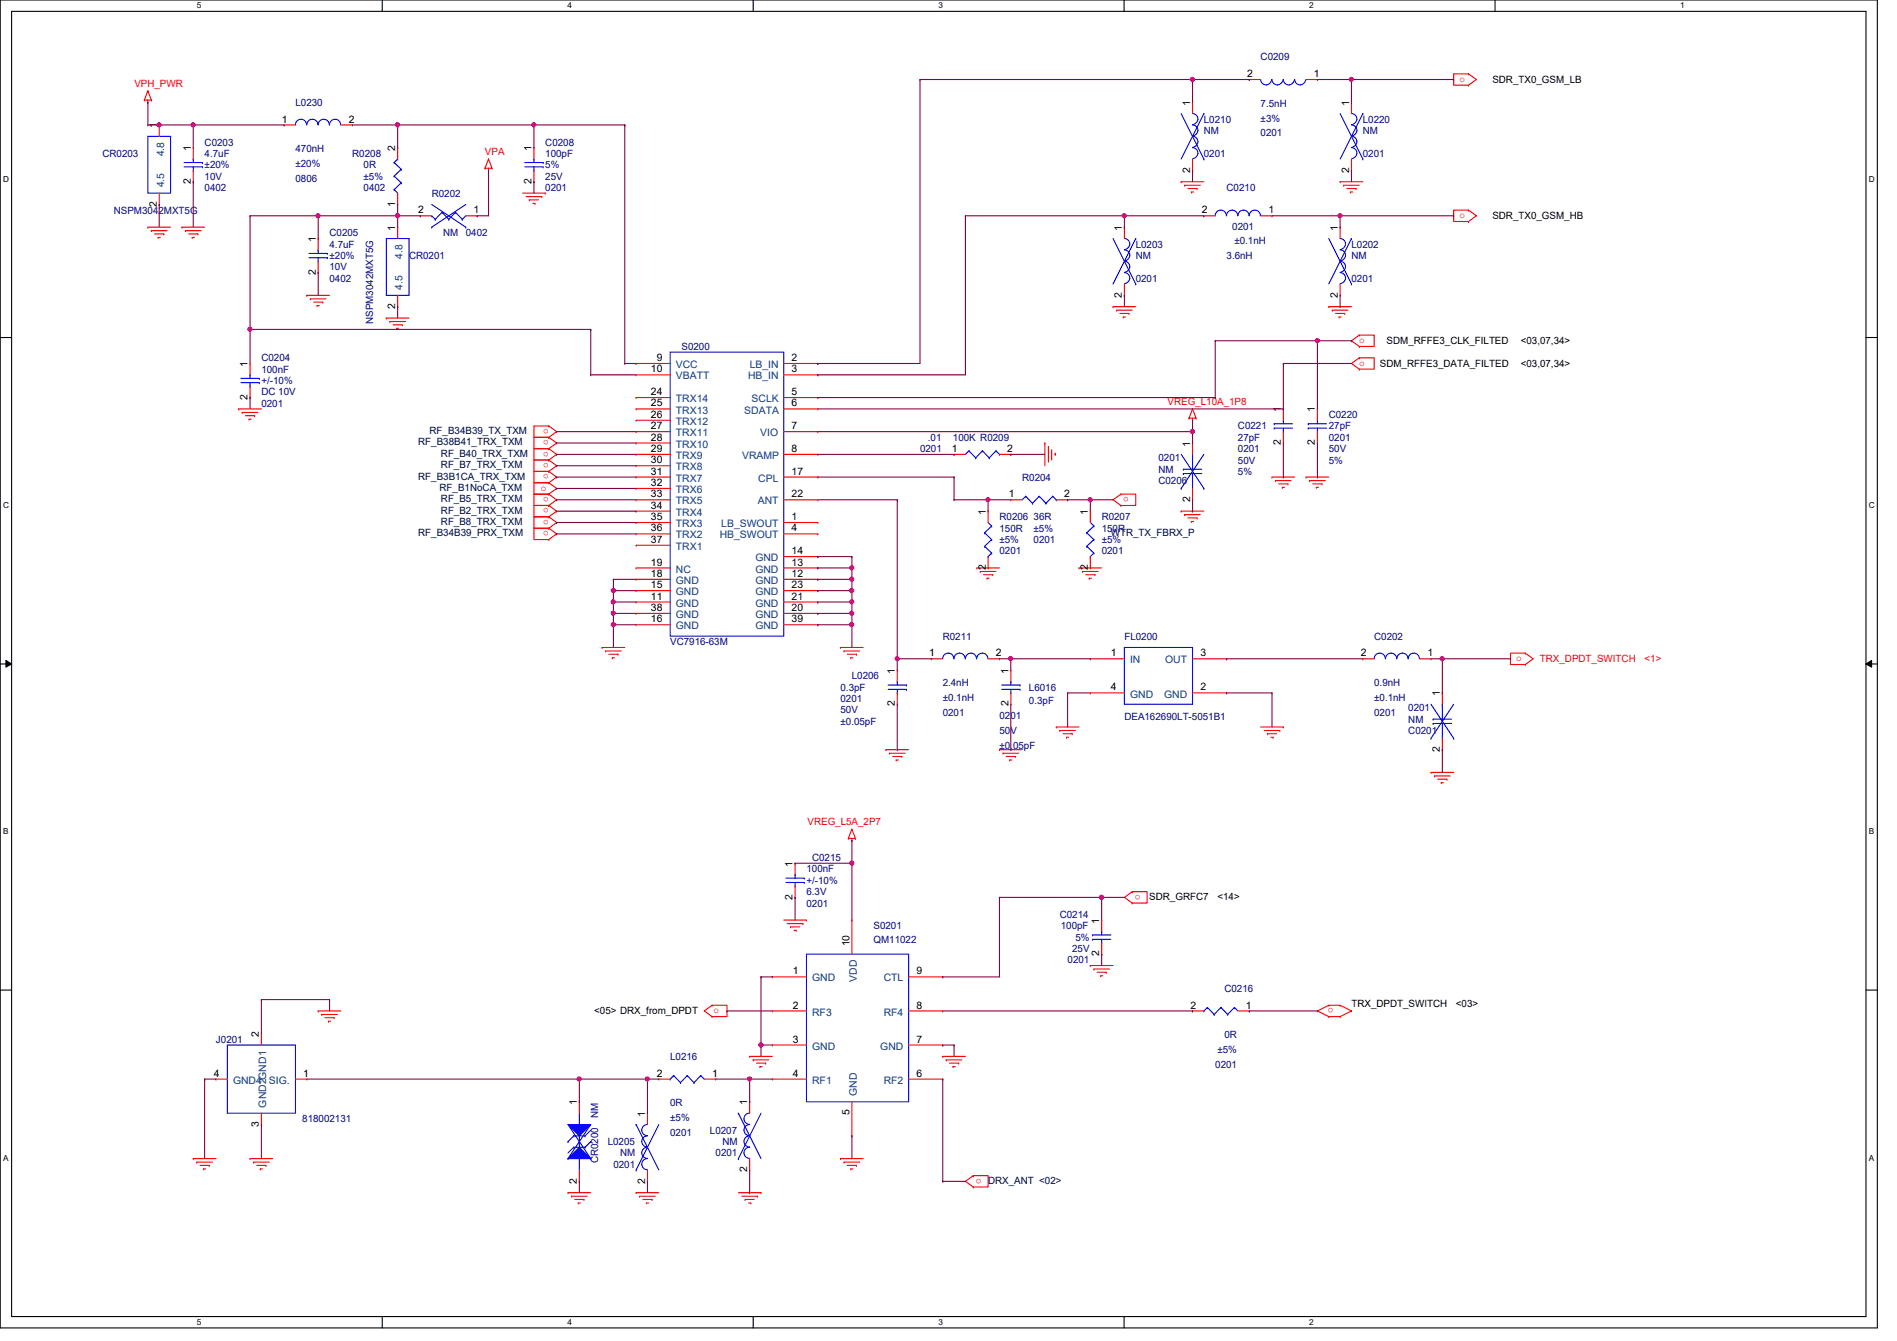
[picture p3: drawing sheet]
<svg xmlns="http://www.w3.org/2000/svg" width="297mm" height="210mm" viewBox="0 0 297 210" stroke-linecap="round" stroke-linejoin="round" font-family="sans-serif">
<defs><g id="words">
<g font-size="1.6" fill="#000080">
<text x="197.4" y="9.4">C0209</text>
<text x="46.3" y="16.6">L0230</text>
<text x="197.4" y="16.7">7.5nH</text>
<text x="32" y="22.8">C0203</text>
<text x="46.3" y="23.8">470nH</text>
<text x="85.4" y="22.8">C0208</text>
<text x="188.5" y="19.2">L0210</text>
<text x="188.5" y="21">NM</text>
<text x="197.4" y="19">±3%</text>
<text x="197.4" y="21.3">0201</text>
<text x="213.4" y="19.2">L0220</text>
<text x="213.4" y="21">NM</text>
<text x="16" y="24.6">CR0203</text>
<text x="32" y="24.6">4.7uF</text>
<text x="32" y="29.9">0402</text>
<text x="32" y="28.1">10V</text>
<text x="32" y="26.3">±20%</text>
<text x="46.3" y="26.2">±20%</text>
<text x="46.3" y="28.4">0806</text>
<text x="55.2" y="24.6">R0208</text>
<text x="56.9" y="26.3">0R</text>
<text x="56.9" y="28.1">±5%</text>
<text x="56.9" y="29.9">0402</text>
<text x="85.4" y="24.6">100pF</text>
<text x="85.4" y="29.9">0201</text>
<text x="85.4" y="28.1">25V</text>
<text x="85.4" y="26.3">5%</text>
<text x="188.5" y="24.6">0201</text>
<text x="192.1" y="29.9">C0210</text>
<text x="213.4" y="24.6">0201</text>
<text x="17.8" y="33.4">NSPM3042MXT5G</text>
<text x="67.6" y="30.8">R0202</text>
<text x="193" y="35.9">0201</text>
<text x="51.6" y="37">C0205</text>
<text x="51.6" y="38.8">4.7uF</text>
<text x="51.6" y="40.6">±20%</text>
<text x="64" y="40.6">CR0201</text>
<text x="69.4" y="37">NM</text>
<text x="72.9" y="37">0402</text>
<text x="177.8" y="38.8">L0203</text>
<text x="177.8" y="40.6">NM</text>
<text x="192.1" y="40.6">3.6nH</text>
<text x="193.3" y="38.2">±0.1nH</text>
<text x="211.6" y="38.8">L0202</text>
<text x="211.6" y="40.6">NM</text>
<text x="51.6" y="44.1">0402</text>
<text x="51.6" y="42.3">10V</text>
<text x="177.8" y="44.1">0201</text>
<text x="211.6" y="44.1">0201</text>
<text x="58.4" y="50.7" transform="rotate(-90 58.4 50.7)">NSPM3042MXT5G</text>
<text x="40.9" y="56.6">C0204</text>
<text x="40.9" y="58.3">100nF</text>
<text x="106.7" y="54.8">S0200</text>
<text x="40.9" y="63.7">0201</text>
<text x="40.9" y="61.9">DC 10V</text>
<text x="40.9" y="60.1">+/-10%</text>
<text x="208.1" y="65.4">C0220</text>
<text x="144.1" y="70.8">0201</text>
<text x="145.3" y="69">.01</text>
<text x="149.2" y="69">100K R0209</text>
<text x="193.8" y="67.2">C0221</text>
<text x="193.8" y="69">27pF</text>
<text x="193.8" y="70.8">0201</text>
<text x="208.1" y="67.2">27pF</text>
<text x="208.1" y="69">0201</text>
<text x="208.1" y="70.8">50V</text>
<text x="160.1" y="75.2">R0204</text>
<text x="181.4" y="75.8">C0206</text>
<text x="181.4" y="74">NM</text>
<text x="181.4" y="72.2">0201</text>
<text x="193.8" y="72.6">50V</text>
<text x="193.8" y="74.3">5%</text>
<text x="208.1" y="72.6">5%</text>
<text x="156.5" y="81.4">R0206</text>
<text x="156.5" y="83.2">150R</text>
<text x="161.8" y="81.4">36R</text>
<text x="161.8" y="83.2">±5%</text>
<text x="172.5" y="81.4">R0207</text>
<text x="172.5" y="83.2">150R</text>
<text x="156.5" y="85">±5%</text>
<text x="156.5" y="86.8">0201</text>
<text x="161.8" y="85">0201</text>
<text x="172.5" y="85">±5%</text>
<text x="172.5" y="86.8">0201</text>
<text x="104.9" y="101">VC7916-63M</text>
<text x="147.6" y="100.1">R0211</text>
<text x="176.1" y="100.1">FL0200</text>
<text x="215.2" y="100.1">C0202</text>
<text x="133.4" y="106.3">L0206</text>
<text x="147.6" y="107.4">2.4nH</text>
<text x="215.2" y="107.4">0.9nH</text>
<text x="131.6" y="108.1">0.3pF</text>
<text x="131.6" y="109.9">0201</text>
<text x="131.6" y="111.7">50V</text>
<text x="131.6" y="113.5">±0.05pF</text>
<text x="147.6" y="109.7">±0.1nH</text>
<text x="147.6" y="112">0201</text>
<text x="156.5" y="112.6">0201</text>
<text x="161.1" y="108.1">L6016</text>
<text x="161.1" y="110.2">0.3pF</text>
<text x="176.1" y="112.7">DEA162690LT-5051B1</text>
<text x="215.2" y="109.7">±0.1nH</text>
<text x="215.2" y="112">0201</text>
<text x="220.5" y="113.1">NM</text>
<text x="220.5" y="111.3">0201</text>
<text x="156.5" y="114.9">50V</text>
<text x="156.5" y="117.2">±0.05pF</text>
<text x="220.5" y="114.9">C0201</text>
<text x="126.3" y="136.6">100nF</text>
<text x="127.2" y="134.8">C0215</text>
<text x="126.3" y="141.9">0201</text>
<text x="126.3" y="140.1">6.3V</text>
<text x="126.3" y="138.3">+/-10%</text>
<text x="165.9" y="143.7">C0214</text>
<text x="136.8" y="145.5">S0201</text>
<text x="136.8" y="147.6">QM11022</text>
<text x="166.1" y="145.5">100pF</text>
<text x="167.9" y="149">25V</text>
<text x="168.4" y="147.2">5%</text>
<text x="167.2" y="150.8">0201</text>
<text x="191.7" y="155.2">C0216</text>
<text x="33.8" y="163.2">J0201</text>
<text x="104.9" y="165.9">L0216</text>
<text x="190.3" y="167.1">0201</text>
<text x="190.6" y="164.8">±5%</text>
<text x="191.7" y="162.5">0R</text>
<text x="104.9" y="173.2">0R</text>
<text x="47.3" y="175.7">818002131</text>
<text x="93.6" y="175" transform="rotate(-90 93.6 175)">NM</text>
<text x="95.2" y="179.2">L0205</text>
<text x="104.9" y="175.5">±5%</text>
<text x="104.9" y="177.8">0201</text>
<text x="111.2" y="177.5">L0207</text>
<text x="113.1" y="179.2">NM</text>
<text x="93.6" y="182.1" transform="rotate(-90 93.6 182.1)">CR0200</text>
<text x="96.1" y="182.8">0201</text>
<text x="97.1" y="181">NM</text>
<text x="112.1" y="181">0201</text>
</g>
<g font-size="1.6" fill="#f00">
<text x="21" y="13.5">VPH_PWR</text>
<text x="228.5" y="12.8">o</text>
<text x="75.9" y="24.2">VPA</text>
<text x="228.5" y="34.1">o</text>
<text x="212.8" y="53.7">o</text>
<text x="212.8" y="57.2">o</text>
<text x="182.8" y="63.3">VREG_L10A_1P8</text>
<text x="85.9" y="68.9" transform="rotate(180 85.9 68.9)">o</text>
<text x="85.9" y="70.7" transform="rotate(180 85.9 70.7)">o</text>
<text x="85.9" y="67.1" transform="rotate(180 85.9 67.1)">o</text>
<text x="84.7" y="76.8">o</text>
<text x="85.9" y="72.5" transform="rotate(180 85.9 72.5)">o</text>
<text x="85.9" y="74.3" transform="rotate(180 85.9 74.3)">o</text>
<text x="85.9" y="77.8" transform="rotate(180 85.9 77.8)">o</text>
<text x="176.8" y="77.8" transform="rotate(180 176.8 77.8)">o</text>
<text x="85.9" y="81.4" transform="rotate(180 85.9 81.4)">o</text>
<text x="85.9" y="79.6" transform="rotate(180 85.9 79.6)">o</text>
<text x="85.9" y="83.1" transform="rotate(180 85.9 83.1)">o</text>
<text x="237.4" y="103.5">o</text>
<text x="241.1" y="103.7">TRX_DPDT_SWITCH</text>
<text x="257.5" y="103.7">&lt;1&gt;</text>
<text x="126.4" y="129.1">VREG_L5A_2P7</text>
<text x="178.6" y="140" transform="rotate(180 178.6 140)">o</text>
<text x="111.7" y="158.6">o</text>
<text x="208.8" y="157.8" transform="rotate(180 208.8 157.8)">o</text>
<text x="153.7" y="184.5" transform="rotate(180 153.7 184.5)">o</text>
</g>
<g font-size="1.6">
<text x="186.3" y="16.6" transform="rotate(-90 186.3 16.6)">1</text>
<text x="195.3" y="12.1">2</text>
<text x="205.7" y="12.1">1</text>
<text x="211.2" y="16.6" transform="rotate(-90 211.2 16.6)">1</text>
<text x="233.7" y="13">SDR_TX0_GSM_LB</text>
<text x="24.6" y="20.1" transform="rotate(-90 24.6 20.1)">1</text>
<text x="29.9" y="23.7" transform="rotate(-90 29.9 23.7)">1</text>
<text x="44.2" y="19.2">1</text>
<text x="54.6" y="19.2">2</text>
<text x="61.9" y="23.7" transform="rotate(-90 61.9 23.7)">2</text>
<text x="83.2" y="23.7" transform="rotate(-90 83.2 23.7)">1</text>
<text x="29.9" y="28.8" transform="rotate(-90 29.9 28.8)">2</text>
<text x="83.2" y="28.8" transform="rotate(-90 83.2 28.8)">2</text>
<text x="186.3" y="27" transform="rotate(-90 186.3 27)">2</text>
<text x="211.2" y="27" transform="rotate(-90 211.2 27)">2</text>
<text x="24.6" y="32.3" transform="rotate(-90 24.6 32.3)">2</text>
<text x="61.9" y="32.3" transform="rotate(-90 61.9 32.3)">1</text>
<text x="65.5" y="33.4">2</text>
<text x="74.2" y="33.4">1</text>
<text x="188.2" y="33.4">2</text>
<text x="198.6" y="33.4">1</text>
<text x="233.7" y="34.3">SDR_TX0_GSM_HB</text>
<text x="49.4" y="37.9" transform="rotate(-90 49.4 37.9)">1</text>
<text x="61.9" y="36.1" transform="rotate(-90 61.9 36.1)">1</text>
<text x="175.7" y="36.1" transform="rotate(-90 175.7 36.1)">1</text>
<text x="209.5" y="36.1" transform="rotate(-90 209.5 36.1)">1</text>
<text x="49.4" y="43" transform="rotate(-90 49.4 43)">2</text>
<text x="175.7" y="46.6" transform="rotate(-90 175.7 46.6)">2</text>
<text x="209.5" y="46.6" transform="rotate(-90 209.5 46.6)">2</text>
<text x="61.9" y="48.3" transform="rotate(-90 61.9 48.3)">2</text>
<text x="217.1" y="53.9">SDM_RFFE3_CLK_FILTED</text>
<text x="238.1" y="53.9">&lt;03,07,34&gt;</text>
<text x="38.8" y="57.4" transform="rotate(-90 38.8 57.4)">1</text>
<text x="101.9" y="58.3">10</text>
<text x="102.8" y="56.5">9</text>
<text x="123.9" y="56.5">2</text>
<text x="123.9" y="58.3">3</text>
<text x="216.1" y="57.4">SDM_RFFE3_DATA_FILTED</text>
<text x="238.1" y="57.4">&lt;03,07,34&gt;</text>
<text x="38.8" y="62.6" transform="rotate(-90 38.8 62.6)">2</text>
<text x="101.9" y="61.8">24</text>
<text x="101.9" y="63.6">25</text>
<text x="101.9" y="65.4">26</text>
<text x="123.9" y="63.6">6</text>
<text x="123.9" y="61.8">5</text>
<text x="200.6" y="64.6" transform="rotate(-90 200.6 64.6)">1</text>
<text x="205.9" y="64.6" transform="rotate(-90 205.9 64.6)">1</text>
<text x="101.9" y="67.2">27</text>
<text x="101.9" y="70.7">29</text>
<text x="101.9" y="69">28</text>
<text x="123.9" y="67.2">7</text>
<text x="123.9" y="70.7">8</text>
<text x="149.1" y="70.7">1</text>
<text x="157.7" y="70.7">2</text>
<text x="186.3" y="69.9" transform="rotate(-90 186.3 69.9)">1</text>
<text x="200.6" y="69.7" transform="rotate(-90 200.6 69.7)">2</text>
<text x="205.9" y="69.7" transform="rotate(-90 205.9 69.7)">2</text>
<text x="101.9" y="76.1">32</text>
<text x="101.9" y="74.3">31</text>
<text x="101.9" y="72.5">30</text>
<text x="101.9" y="77.9">33</text>
<text x="123.9" y="74.3">17</text>
<text x="123.9" y="77.9">22</text>
<text x="157.9" y="77.9">1</text>
<text x="166.6" y="77.9">2</text>
<text x="101.9" y="81.4">35</text>
<text x="101.9" y="83.2">36</text>
<text x="101.9" y="79.6">34</text>
<text x="123.9" y="83.2">4</text>
<text x="123.9" y="81.4">1</text>
<text x="154.3" y="80.6" transform="rotate(-90 154.3 80.6)">1</text>
<text x="170.3" y="80.6" transform="rotate(-90 170.3 80.6)">1</text>
<text x="186.3" y="78.6" transform="rotate(-90 186.3 78.6)">2</text>
<text x="101.9" y="85">37</text>
<text x="101.9" y="88.5">19</text>
<text x="123.9" y="88.5">13</text>
<text x="123.9" y="86.7">14</text>
<text x="154.3" y="89.2" transform="rotate(-90 154.3 89.2)">2</text>
<text x="170.3" y="89.2" transform="rotate(-90 170.3 89.2)">2</text>
<text x="101.9" y="93.9">11</text>
<text x="101.9" y="92.1">15</text>
<text x="101.9" y="90.3">18</text>
<text x="101.9" y="95.6">38</text>
<text x="123.9" y="90.3">12</text>
<text x="123.9" y="93.9">21</text>
<text x="123.9" y="95.6">20</text>
<text x="123.9" y="92.1">23</text>
<text x="101.9" y="97.4">16</text>
<text x="123.9" y="97.4">39</text>
<text x="140.1" y="105.5" transform="rotate(-90 140.1 105.5)">1</text>
<text x="145.5" y="102.7">1</text>
<text x="156" y="102.7">2</text>
<text x="157.9" y="105.5" transform="rotate(-90 157.9 105.5)">1</text>
<text x="173.9" y="102.7">1</text>
<text x="188" y="102.7">3</text>
<text x="213.1" y="102.7">2</text>
<text x="223.5" y="102.7">1</text>
<text x="140.1" y="110.6" transform="rotate(-90 140.1 110.6)">2</text>
<text x="157.9" y="110.6" transform="rotate(-90 157.9 110.6)">2</text>
<text x="173.9" y="108.1">4</text>
<text x="188" y="108.1">2</text>
<text x="225.5" y="109" transform="rotate(-90 225.5 109)">1</text>
<text x="225.5" y="117.7" transform="rotate(-90 225.5 117.7)">2</text>
<text x="124.1" y="135.7" transform="rotate(-90 124.1 135.7)">1</text>
<text x="124.1" y="140.8" transform="rotate(-90 124.1 140.8)">2</text>
<text x="180" y="140.8">SDR_GRFC7</text>
<text x="190.6" y="140.8">&lt;14&gt;</text>
<text x="133" y="148.1" transform="rotate(-90 133 148.1)">10</text>
<text x="172.1" y="149.7" transform="rotate(-90 172.1 149.7)">2</text>
<text x="172.1" y="144.6" transform="rotate(-90 172.1 144.6)">1</text>
<text x="124.2" y="152.5">1</text>
<text x="143.5" y="152.5">9</text>
<text x="93" y="158.8">&lt;05&gt; DRX_from_DPDT</text>
<text x="124.2" y="157.9">2</text>
<text x="143.5" y="157.9">8</text>
<text x="186.4" y="157.9">2</text>
<text x="195.1" y="157.9">1</text>
<text x="211.6" y="157.6">TRX_DPDT_SWITCH</text>
<text x="228" y="157.6">&lt;03&gt;</text>
<text x="40.6" y="162.3" transform="rotate(-90 40.6 162.3)">2</text>
<text x="124.2" y="163.2">3</text>
<text x="143.5" y="163.2">7</text>
<text x="33.5" y="168.5">4</text>
<text x="47.5" y="168.5">1</text>
<text x="90.3" y="173" transform="rotate(-90 90.3 173)">1</text>
<text x="102.8" y="168.5">2</text>
<text x="111.5" y="168.5">1</text>
<text x="117" y="173" transform="rotate(-90 117 173)">1</text>
<text x="124.2" y="168.5">4</text>
<text x="143.5" y="168.5">6</text>
<text x="40.6" y="176.4" transform="rotate(-90 40.6 176.4)">3</text>
<text x="101" y="174.8" transform="rotate(-90 101 174.8)">1</text>
<text x="133" y="174.6" transform="rotate(-90 133 174.6)">5</text>
<text x="90.3" y="185.3" transform="rotate(-90 90.3 185.3)">2</text>
<text x="101" y="185.3" transform="rotate(-90 101 185.3)">2</text>
<text x="117" y="183.5" transform="rotate(-90 117 183.5)">2</text>
</g>
<g font-size="1.6" fill="#004080">
<text x="25.7" y="29.3" transform="rotate(-90 25.7 29.3)">4.5</text>
<text x="25.7" y="24.5" transform="rotate(-90 25.7 24.5)">4.8</text>
<text x="63" y="40.5" transform="rotate(-90 63 40.5)">4.8</text>
<text x="63" y="45.3" transform="rotate(-90 63 45.3)">4.5</text>
<text x="105.8" y="57.6">VCC</text>
<text x="105.8" y="59.4">VBATT</text>
<text x="117.1" y="59.4">HB_IN</text>
<text x="117.4" y="57.6">LB_IN</text>
<text x="105.8" y="62.9">TRX14</text>
<text x="105.8" y="64.7">TRX13</text>
<text x="116.5" y="64.7">SDATA</text>
<text x="117.7" y="62.9">SCLK</text>
<text x="105.8" y="68.3">TRX11</text>
<text x="105.8" y="71.8">TRX9</text>
<text x="105.8" y="66.5">TRX12</text>
<text x="105.8" y="70.1">TRX10</text>
<text x="116.2" y="71.8">VRAMP</text>
<text x="119" y="68.3">VIO</text>
<text x="105.8" y="77.2">TRX6</text>
<text x="105.8" y="75.4">TRX7</text>
<text x="105.8" y="73.6">TRX8</text>
<text x="118.7" y="75.4">CPL</text>
<text x="105.8" y="82.5">TRX3</text>
<text x="105.8" y="79">TRX5</text>
<text x="105.8" y="80.7">TRX4</text>
<text x="112.9" y="82.5">LB_SWOUT</text>
<text x="118.7" y="79">ANT</text>
<text x="105.8" y="84.3">TRX2</text>
<text x="105.8" y="86.1">TRX1</text>
<text x="105.8" y="89.6">NC</text>
<text x="112.7" y="84.3">HB_SWOUT</text>
<text x="118.3" y="89.6">GND</text>
<text x="118.3" y="87.8">GND</text>
<text x="105.8" y="95">GND</text>
<text x="105.8" y="93.2">GND</text>
<text x="105.8" y="91.4">GND</text>
<text x="118.3" y="91.4">GND</text>
<text x="118.3" y="95">GND</text>
<text x="118.3" y="93.2">GND</text>
<text x="105.8" y="96.7">GND</text>
<text x="105.8" y="98.5">GND</text>
<text x="118.3" y="98.5">GND</text>
<text x="118.3" y="96.7">GND</text>
<text x="177" y="103.8">IN</text>
<text x="182.5" y="103.8">OUT</text>
<text x="177" y="109.2">GND</text>
<text x="182.3" y="109.2">GND</text>
<text x="127.2" y="153.6">GND</text>
<text x="134.2" y="153.7" transform="rotate(-90 134.2 153.7)">VDD</text>
<text x="138.4" y="153.6">CTL</text>
<text x="127.2" y="159">RF3</text>
<text x="138.4" y="159">RF4</text>
<text x="127.2" y="164.3">GND</text>
<text x="137.8" y="164.3">GND</text>
<text x="36.5" y="169.6">GND4 SIG.</text>
<text x="41.7" y="173.4" transform="rotate(-90 41.7 173.4)">GND2GND1</text>
<text x="127.2" y="169.6">RF1</text>
<text x="134.2" y="171.6" transform="rotate(-90 134.2 171.6)">GND</text>
<text x="138.4" y="169.6">RF2</text>
</g>
<g font-size="1.6" fill="#000040">
<text x="65.5" y="69.7">RF_B38B41_TRX_TXM</text>
<text x="67.3" y="67.9">RF_B34B39_TX_TXM</text>
<text x="69" y="71.5">RF_B40_TRX_TXM</text>
<text x="65.5" y="75.1">RF_B3B1CA_TRX_TXM</text>
<text x="68.8" y="76.8">RF_B1NoCA_TXM</text>
<text x="69" y="73.3">RF_B7_TRX_TXM</text>
<text x="65.5" y="83.9">RF_B34B39_PRX_TXM</text>
<text x="69" y="82.2">RF_B8_TRX_TXM</text>
<text x="69" y="78.6">RF_B5_TRX_TXM</text>
<text x="69" y="80.4">RF_B2_TRX_TXM</text>
<text x="173.9" y="83.9">WTR_TX_FBRX_P</text>
<text x="154.7" y="185.3">DRX_ANT &lt;02&gt;</text>
</g>
<g font-size="1.3">
<text x="30.8" y="1.3">5</text>
<text x="88.9" y="1.3">4</text>
<text x="146.9" y="1.3">3</text>
<text x="205" y="1.3">2</text>
<text x="263.1" y="1.3">1</text>
<text x=".5" y="28.4">D</text>
<text x="292.6" y="28.4">D</text>
<text x=".5" y="79.5">C</text>
<text x="292.6" y="79.5">C</text>
<text x=".5" y="130.6">B</text>
<text x="292.6" y="130.6">B</text>
<text x=".5" y="181.7">A</text>
<text x="292.6" y="181.7">A</text>
<text x="30.8" y="207.4">5</text>
<text x="88.9" y="207.4">4</text>
<text x="146.9" y="207.4">3</text>
<text x="205" y="207.4">2</text>
</g>
</g></defs>
<path d="M0 0h294v207.9h-294zM1.8 1.8h290.4v204.3h-290.4z" fill="none" stroke="#000" stroke-width=".17"/>
<g fill="#fff">
<path d="M30.8 .2h.7v1.4h-.7z"/>
<path d="M30.8 206.2h.7v1.4h-.7z"/>
</g>
<path d="M59.9 0v1.8M59.9 206.1v1.8" fill="none" stroke="#000" stroke-width=".17"/>
<g fill="#fff">
<path d="M88.9 .2h.6v1.4h-.6z"/>
<path d="M88.9 206.2h.6v1.4h-.6z"/>
</g>
<path d="M117.9 0v1.8M117.9 206.1v1.8" fill="none" stroke="#000" stroke-width=".17"/>
<g fill="#fff">
<path d="M146.9 .2h.7v1.4h-.7z"/>
<path d="M146.9 206.2h.7v1.4h-.7z"/>
</g>
<path d="M176 0v1.8M176 206.1v1.8" fill="none" stroke="#000" stroke-width=".17"/>
<g fill="#fff">
<path d="M205 .2h.7v1.4h-.7z"/>
<path d="M205 206.2h.7v1.4h-.7z"/>
</g>
<path d="M234.1 0v1.8" fill="none" stroke="#000" stroke-width=".17"/>
<g fill="#fff">
<path d="M263.1 .2h.7v1.4h-.7z"/>
<path d="M.5 27.3h.9v1.4h-.9z"/>
<path d="M292.6 27.3h.9v1.4h-.9z"/>
<path d="M.5 78.4h.9v1.4h-.9z"/>
<path d="M292.6 78.4h.9v1.4h-.9z"/>
</g>
<path d="M0 52.8h1.8M292.2 52.8h1.8" fill="none" stroke="#000" stroke-width=".17"/>
<g fill="#fff">
<path d="M.5 129.5h.8v1.4h-.8z"/>
<path d="M292.6 129.5h.9v1.4h-.9z"/>
</g>
<path d="M0 103.9h1.8M292.2 103.9h1.8" fill="none" stroke="#000" stroke-width=".17"/>
<path d="M.9 103.4l.9 .5-.9 .5zM292.2 103.9l.9-.5v1z" fill="#000"/>
<path d="M.9 103.4l.9 .5-.9 .5zM292.2 103.9l.9-.5v1z" fill="none" stroke="#000" stroke-width=".16"/>
<g fill="#fff">
<path d="M.5 180.5h.8v1.4h-.8z"/>
<path d="M292.6 180.5h.9v1.4h-.9z"/>
</g>
<path d="M0 155h1.8M292.2 155h1.8" fill="none" stroke="#000" stroke-width=".17"/>
<g fill="none" stroke="#f00" stroke-width=".17">
<path d="M22.6 15.7h.1M22.6 15.7h1.1M23.2 16h.1M23.2 14.2h.1M23.2 15.7v.3M23.2 14.2l.5 1.5M23.2 14.2l-.6 1.5M23.7 15.7h.1M24.9 19.6h.1M24.9 19.6v1.7M186.7 16h.1M186.7 16v1.8"/>
<path d="M195.6 12.4h.1M195.6 12.4h1.8M204.5 12.4h1.8M206.3 12.4h.1M211.6 16h.1M211.6 16v1.8M230 11.6h.1M230 13.3h.1M230 11.6h-2.4v1.7h2.4M230 11.6l1.2 .8-1.2 .9M23.2 35.6h.1M23.2 35.6h3.5"/>
<path d="M23.7 36.1h.1M23.7 36.1h2.5M24.2 36.6h1.5M24.8 37.2h.1M24.8 37.2h.3M24.9 32h.1M24.9 30.2v1.8M25.7 36.6h.1M28.5 35.6h.1M28.5 35.6h3.5M29 36.1h.1M29 36.1h2.5"/>
<path d="M29.5 36.6h1.5M30.1 37.2h.1M30.1 37.2h.3M30.3 23.1h.1M30.3 28.4h.1M30.3 23.1v1.8M30.3 26.7v1.7M31 36.6h.1M62.3 32h.1M62.3 23.1h.1M62.3 23.1v1.8M62.3 30.2v1.8"/>
<path d="M75.9 26.3h.1M75.9 26.3h1.1M76.5 26.7h.1M76.5 24.9h.1M76.5 26.3v.4M76.5 24.9l-.6 1.4M76.5 24.9l.5 1.4M77 26.3h.1M81.8 30.2h3.6M82.4 30.8h2.4M82.9 31.3h.1M82.9 31.3h1.4"/>
<path d="M83.4 31.8h.4M83.6 23.1h.1M83.6 28.4h.1M83.6 23.1v1.8M83.6 26.7v1.7M83.8 31.8h.1M84.8 30.8h.1M85.4 30.2h.1M185 28.4h.1M185 28.4h3.5M185.5 29h.1M185.5 29h2.5"/>
<path d="M186 29.5h1.4M186.6 30.1h.1M186.6 30.1h.3M186.7 26.7h.1M186.7 24.9v1.8M187.4 29.5h.1M188.5 33.8h.1M188.5 33.8h1.8M197.4 33.8h1.8M199.2 33.8h.1M209.8 28.4h.1M209.8 28.4h3.6"/>
<path d="M210.4 29h.1M210.4 29h2.4M210.9 29.5h1.4M211.5 30.1h.1M211.5 30.1h.3M211.6 26.7h.1M211.6 24.9v1.8M212.3 29.5h.1M230 32.9h.1M230 34.7h.1M230 32.9h-2.4v1.8h2.4M230 32.9l1.2 .9-1.2 .9"/>
<path d="M39.2 56.9h.1M39.2 56.9v1.8M48 46.2h.1M48 46.2h3.6M48.6 46.8h.1M48.6 46.8h2.5M49.1 47.3h1.4M49.7 47.8h.1M49.7 47.8h.3M50.5 47.3h.1M60.5 49.8h.1M60.5 49.8h3.5"/>
<path d="M61 50.3h.1M61 50.3h2.5M61.5 50.8h1.5M62.1 51.4h.1M62.1 51.4h.3M63 50.8h.1M99.6 56.9h.1M99.6 58.7h.1M99.6 56.9h5.3M99.6 58.7h5.3M122.7 56.9h5.4M122.7 58.7h5.4"/>
<path d="M128.1 56.9h.1M128.1 58.7h.1M174.3 48h.1M174.3 48h3.5M174.8 48.6h.1M174.8 48.6h2.5M175.3 49.1h1.5M175.9 49.6h.1M175.9 49.6h.3M176.8 49.1h.1M208.1 48h.1M208.1 48h3.5"/>
<path d="M208.6 48.6h.1M208.6 48.6h2.5M209.1 49.1h1.5M209.7 49.6h.1M209.7 49.6h.3M210.6 49.1h.1M212.8 56h.1M212.8 57.8h.1M212.8 56h2.4v1.8h-2.4M212.8 52.5h.1M212.8 54.2h.1M212.8 52.5h2.4v1.7h-2.4"/>
<path d="M212.8 56l-1.2 .9 1.2 .9M212.8 52.5l-1.2 .8 1.2 .9M37.4 64h.1M37.4 64h3.5M37.9 64.6h.1M37.9 64.6h2.5M38.4 65.1h1.5M39 65.6h.1M39 65.6h.3M39.2 62.2h.1M39.2 60.5v1.7M39.9 65.1h.1"/>
<path d="M85.9 70.2h.1M85.9 68.5h.1M85.9 68.5h-2.3v1.7h2.3M85.9 72h.1M85.9 70.2h-2.3v1.8h2.3M85.9 73.8h.1M85.9 72h-2.3v1.8h2.3M85.9 75.6h.1M85.9 73.8h-2.3v1.8h2.3M85.9 77.3h.1M85.9 75.6h-2.3v1.7h2.3M85.9 79.1h.1"/>
<path d="M85.9 77.3h-2.3v1.8h2.3M85.9 79.1h-2.3v1.8h2.3M85.9 66.7h.1M85.9 66.7h-2.3v1.8h2.3M85.9 68.5l1.3 .8-1.3 .9M85.9 70.2l1.3 .9-1.3 .9M85.9 72l1.3 .9-1.3 .9M85.9 73.8l1.3 .9-1.3 .9M85.9 75.6l1.3 .9-1.3 .8M85.9 77.3l1.3 .9-1.3 .9M85.9 79.1l1.3 .9-1.3 .9M85.9 66.7l1.3 .9-1.3 .9"/>
<path d="M99.6 76.5h.1M99.6 67.6h.1M99.6 71.1h.1M99.6 74.7h.1M99.6 62.2h.1M99.6 64h.1M99.6 65.8h.1M99.6 69.3h.1M99.6 72.9h.1M99.6 78.2h.1M99.6 64h5.3M99.6 74.7h5.3"/>
<path d="M99.6 76.5h5.3M99.6 67.6h5.3M99.6 71.1h5.3M99.6 62.2h5.3M99.6 78.2h5.3M99.6 65.8h5.3M99.6 69.3h5.3M99.6 72.9h5.3M122.7 64h5.4M122.7 74.7h5.4M122.7 67.6h5.4M122.7 71.1h5.4"/>
<path d="M122.7 62.2h5.4M122.7 78.2h5.4M128.1 67.6h.1M128.1 71.1h.1M128.1 62.2h.1M128.1 64h.1M128.1 74.7h.1M128.1 78.2h.1M149.4 71.1h.1M149.4 71.1h1.8M156.5 71.1h1.8M158.3 71.1h.1"/>
<path d="M158.3 78.2h.1M158.3 78.2h1.8M163.6 69.3h.1M163.6 69.3v3.6M164.2 69.9h.1M164.2 69.9v2.4M164.7 71.8h.1M164.7 70.4v1.4M165.2 71h.1M165.2 71v.3M165.4 78.2h1.8M167.2 78.2h.1"/>
<path d="M175.5 79.1h.1M175.5 77.3h.1M175.5 77.3h2.3v1.8h-2.3M175.5 77.3l-1.2 .9 1.2 .9M186.2 65.4h.1M186.2 65.4h1.1M186.7 65.8h.1M186.7 64h.1M186.7 65.4v.4M186.7 64l.6 1.4M186.7 64l-.5 1.4M187.3 65.4h.1"/>
<path d="M199.2 74.7h.1M199.2 74.7h3.5M199.7 75.2h.1M199.7 75.2h2.5M200.2 75.7h1.5M200.8 76.3h.1M200.8 76.3h.3M201 64h.1M201 69.3h.1M201 64v1.8M201 67.6v1.7M201.7 75.7h.1"/>
<path d="M204.5 74.7h.1M204.5 74.7h3.6M205.1 75.2h.1M205.1 75.2h2.4M205.6 75.7h1.4M206.1 76.3h.1M206.1 76.3h.4M207 75.7h.1M85.9 82.7h.1M85.9 80.9h.1M85.9 80.9h-2.3v1.8h2.3M85.9 84.5h.1"/>
<path d="M85.9 82.7h-2.3v1.8h2.3M85.9 80.9l1.3 .9-1.3 .9M85.9 82.7l1.3 .9-1.3 .9M99.6 81.8h.1M99.6 83.6h.1M99.6 94.2h.1M99.6 92.5h.1M99.6 90.7h.1M99.6 85.3h.1M99.6 96h.1M99.6 88.9h.1M99.6 97.8h.1"/>
<path d="M99.6 80h.1M99.6 80h5.3M99.6 88.9h5.3M99.6 81.8h5.3M99.6 83.6h5.3M99.6 94.2h5.3M99.6 90.7h5.3M99.6 92.5h5.3M99.6 85.3h5.3M99.6 96h5.3M99.6 97.8h5.3M122.7 88.9h5.4"/>
<path d="M122.7 81.8h5.4M122.7 83.6h5.4M122.7 94.2h5.4M122.7 90.7h5.4M122.7 92.5h5.4M122.7 96h5.4M122.7 97.8h5.4M122.7 87.1h5.4M128.1 90.7h.1M128.1 88.9h.1M128.1 94.2h.1M128.1 97.8h.1"/>
<path d="M128.1 96h.1M128.1 81.8h.1M128.1 83.6h.1M128.1 87.1h.1M128.1 92.5h.1M152.9 88.9h.1M152.9 88.9h3.6M153.5 89.5h.1M153.5 89.5h2.5M154 90h1.4M154.6 90.5h.1M154.6 90.5h.3"/>
<path d="M154.7 80h.1M154.7 88.9h.1M154.7 80v1.8M154.7 87.1v1.8M155.4 90h.1M168.9 88.9h.1M168.9 88.9h3.6M169.5 89.5h.1M169.5 89.5h2.5M170 90h1.4M170.6 90.5h.1M170.6 90.5h.3"/>
<path d="M170.7 80h.1M170.7 88.9h.1M170.7 80v1.8M170.7 87.1v1.8M171.4 90h.1M185 80h.1M185 80h3.5M185.5 80.6h.1M185.5 80.6h2.5M186 81.1h1.4M186.6 81.6h.1M186.6 81.6h.3"/>
<path d="M187.4 81.1h.1M94.3 101.3h.1M94.3 101.3h3.5M94.8 101.9h.1M94.8 101.9h2.5M95.3 102.4h1.5M95.9 103h.1M95.9 103h.3M96.8 102.4h.1M131.6 101.3h.1M131.6 101.3h3.6M132.2 101.9h.1"/>
<path d="M132.2 101.9h2.4M132.7 102.4h1.4M133.2 103h.1M133.2 103h.4M134.1 102.4h.1M138.7 117.3h.1M138.7 117.3h3.6M139.3 117.9h.1M139.3 117.9h2.4M139.8 118.4h1.4M140.3 119h.1M140.3 119h.4"/>
<path d="M140.5 104.9h.1M140.5 110.2h.1M140.5 104.9v1.8M140.5 108.5v1.7M141.2 118.4h.1M145.8 103.1h.1M145.8 103.1h1.8M154.7 103.1h1.8M156.5 117.3h.1M156.5 103.1h.1M156.5 117.3h3.6M157.1 117.9h.1"/>
<path d="M157.1 117.9h2.4M157.6 118.4h1.4M158.1 119h.1M158.1 119h.4M159 118.4h.1M165.4 113.8h.1M165.4 113.8h3.5M165.9 114.3h.1M165.9 114.3h2.5M166.5 114.9h1.4M167 115.4h.1M167 115.4h.3"/>
<path d="M167.9 114.9h.1M170.7 103.1h.1M170.7 108.5h.1M170.7 103.1h5.4M170.7 108.5h5.4M186.7 103.1h5.4M186.7 108.5h5.4M192.1 108.5h.1M192.1 103.1h.1M197.4 113.8h3.6M197.9 114.3h2.5M198.5 114.9h.1"/>
<path d="M198.5 114.9h1.4M199 115.4h.3M199.3 115.4h.1M200.4 114.3h.1M201 113.8h.1M213.4 103.1h.1M213.4 103.1h1.8M222.3 103.1h1.8M224.1 103.1h.1M238.8 102.2h.1M238.8 104h.1M238.8 102.2h-2.3v1.8h2.3"/>
<path d="M238.8 102.2l1.3 .9-1.3 .9M124.5 135.1h.1M124.5 135.1v1.8M124.5 138.7v1.8M132.8 131.2h.1M132.8 131.2h1.1M133.4 131.6h.1M133.4 129.8h.1M133.4 131.2v.4M133.4 129.8l.5 1.4M133.4 129.8l-.6 1.4M133.9 131.2h.1"/>
<path d="M177.3 139.6h.1M177.3 139.6h2.3v1.8h-2.3M177.3 139.6l-1.2 .9 1.2 .9M224.1 120.9h.1M224.1 120.9h3.5M224.6 121.5h.1M224.6 121.5h2.5M225.1 122h1.5M225.7 122.5h.1M225.7 122.5h.3M226.6 122h.1M49.8 158.2h.1"/>
<path d="M49.8 158.2h3.6M50.4 158.8h.1M50.4 158.8h2.4M50.9 159.3h1.4M51.4 159.9h.1M51.4 159.9h.4M52.3 159.3h.1M111.5 157.4h.1M111.5 159.1h.1M111.5 157.4h2.3v1.7h-2.3M111.5 157.4l-1.2 .8 1.2 .9M120.9 152.9h.1"/>
<path d="M120.9 158.2h.1M120.9 158.2h5.4M120.9 152.9h5.4M122.7 144h3.6M123.3 144.6h2.4M123.8 145.1h.1M123.8 145.1h1.4M124.3 145.6h.4M124.5 140.5h.1M124.7 145.6h.1M125.7 144.6h.1M126.3 144h.1"/>
<path d="M133.4 144h.1M133.4 144v5.4M142.3 158.2h5.3M142.3 152.9h5.3M147.6 158.2h.1M147.6 152.9h.1M170.7 151.1h.1M170.7 151.1h3.6M171.3 151.7h.1M171.3 151.7h2.4M171.8 152.2h1.4M172.3 152.7h.1"/>
<path d="M172.3 152.7h.4M172.5 144h.1M172.5 149.4h.1M172.5 144v1.8M172.5 147.6v1.8M173.2 152.2h.1M177.3 141.4h.1M186.7 158.2h.1M186.7 158.2h1.8M193.8 158.2h1.8M195.6 158.2h.1M206.3 158.2h.1"/>
<path d="M206.3 158.2l1.8 .9M208.1 159.1h.1M208.1 157.4h.1M208.1 159.1h1.7M208.1 157.4h1.7M208.1 157.4l-1.8 .8M209.8 159.1h.1M209.8 157.4h.1M209.8 157.4l1.8 .8M211.6 158.2h.1M211.6 158.2l-1.8 .9M101.4 174.2h.1"/>
<path d="M101.4 174.2v1.8M103.2 168.9h.1M103.2 168.9h1.7M110.3 168.9h1.8M112.1 168.9h.1M117.4 165.4h.1M117.4 172.5h.1M117.4 165.4h3.5M117.4 172.5v1.7M117.9 165.9h.1M117.9 165.9h2.5M118.4 166.4h1.5"/>
<path d="M119 167h.1M119 167h.3M119.9 166.4h.1M120.9 163.6h.1M120.9 168.9h.1M120.9 168.9h5.4M120.9 163.6h5.4M133.4 177.8h.1M133.4 172.5v5.3M142.3 168.9h5.3M142.3 163.6h5.3M147.6 165.4h.1"/>
<path d="M147.6 168.9h.1M147.6 163.6h.1M147.6 165.4h3.6M148.2 165.9h.1M148.2 165.9h2.4M148.7 166.4h1.4M149.2 167h.1M149.2 167h.4M150.1 166.4h.1M30.3 181.4h.1M30.3 181.4h3.5M30.8 181.9h.1"/>
<path d="M30.8 181.9h2.5M31.3 182.4h1.5M31.9 183h.1M31.9 183h.3M32.8 182.4h.1M39.2 181.4h.1M39.2 181.4h3.5M39.7 181.9h.1M39.7 181.9h2.5M40.2 182.4h1.5M40.8 183h.1M40.8 183h.3"/>
<path d="M41.7 182.4h.1M88.9 186.7h.1M88.9 186.7h3.6M89.5 187.2h.1M89.5 187.2h2.4M90 187.7h1.4M90.5 188.3h.1M90.5 188.3h.4M91.4 187.7h.1M99.6 186.7h.1M99.6 186.7h3.6M100.2 187.2h.1"/>
<path d="M100.2 187.2h2.4M100.7 187.7h1.4M101.2 188.3h.1M101.2 188.3h.4M101.4 184.9h.1M101.4 183.1v1.8M102.1 187.7h.1M115.6 186.7h3.6M116.2 187.2h2.4M116.7 187.7h.1M116.7 187.7h1.4M117.2 188.3h.4"/>
<path d="M117.4 183.1h.1M117.4 181.4v1.7M117.6 188.3h.1M118.6 187.2h.1M119.2 186.7h.1M131.6 181.4h.1M131.6 181.4h3.6M132.2 181.9h.1M132.2 181.9h2.4M132.7 182.4h1.4M133.2 183h.1M133.2 183h.4"/>
<path d="M134.1 182.4h.1M152.4 185.8h.1M152.4 184h.1M152.4 184h2.3v1.8h-2.3M152.4 184l-1.2 .9 1.2 .9"/>
</g>
<g fill="none" stroke="#00f" stroke-width=".17">
<path d="M185 17.8l3.5 7.1M186.7 17.8a.87 .87 0 0 1 .9 .8 .87 .87 0 0 1-.9 .9M186.7 19.6a.87 .87 0 0 1 .9 .8 .87 .87 0 0 1-.9 .9M188.5 17.8h.1M188.5 17.8l-3.5 7.1M197.4 12.4a.87 .87 0 0 0 .9 .9 .87 .87 0 0 0 .8-.9M199.2 12.4a.87 .87 0 0 0 .8 .9 .87 .87 0 0 0 .9-.9M201 12.4a.87 .87 0 0 0 .8 .9 .87 .87 0 0 0 .9-.9M202.7 12.4a.87 .87 0 0 0 .9 .9 .87 .87 0 0 0 .9-.9M209.8 17.8l3.6 7.1M211.6 17.8a.87 .87 0 0 1 .9 .8 .87 .87 0 0 1-.9 .9M211.6 19.6a.87 .87 0 0 1 .9 .8 .87 .87 0 0 1-.9 .9"/>
<path d="M213.4 17.8h.1M213.4 17.8l-3.6 7.1M23.2 21.3h3.5v8.9h-3.5zM28.8 25.4h2.9M28.8 26.1h2.9M30.3 24.9h.1M30.3 26.7h.1M30.3 24.9v.5M30.3 26.1v.6M31.7 25.4h.1M31.7 26.1h.1M61.7 29.7h.1"/>
<path d="M61.7 27.6h.1M61.7 25.4h.1M61.7 29.7l.6 .5M61.7 27.6l1.1 1M61.7 25.4l1.1 1.1M62.3 24.9h.1M62.3 24.9l-.6 .5M62.8 28.6h.1M62.8 26.5h.1M62.8 28.6l-1.1 1.1M62.8 26.5l-1.1 1.1M82.2 25.4h2.8"/>
<path d="M82.2 26.1h2.8M83.6 24.9h.1M83.6 26.7h.1M83.6 24.9v.5M83.6 26.1v.6M85 25.4h.1M85 26.1h.1M186.7 21.3a.87 .87 0 0 1 .9 .9 .87 .87 0 0 1-.9 .9M186.7 23.1a.87 .87 0 0 1 .9 .9 .87 .87 0 0 1-.9 .8M188.5 24.9h.1M190.3 33.8a.87 .87 0 0 1 .9-.9 .87 .87 0 0 1 .8 .9M192.1 33.8a.87 .87 0 0 1 .8-.9 .87 .87 0 0 1 .9 .9"/>
<path d="M193.8 33.8a.87 .87 0 0 1 .9-.9 .87 .87 0 0 1 .9 .9M195.6 33.8a.87 .87 0 0 1 .9-.9 .87 .87 0 0 1 .9 .9M211.6 21.3a.87 .87 0 0 1 .9 .9 .87 .87 0 0 1-.9 .9M211.6 23.1a.87 .87 0 0 1 .9 .9 .87 .87 0 0 1-.9 .8M213.4 24.9h.1M37.7 59.2h2.9M37.7 59.9h2.9M39.2 58.7h.1M39.2 58.7v.5M39.2 59.9v.6M40.6 59.2h.1M40.6 59.9h.1"/>
<path d="M104.9 55.1h17.8v44.5h-17.8zM39.2 60.5h.1M151.7 70.6h.1M151.7 70.6l-.5 .5M151.7 70.6l1.1 1.1M152.8 71.7h.1M153.8 70.6h.1M153.8 70.6l-1 1.1M153.8 70.6l1.1 1.1M154.9 71.7h.1M156 70.6h.1M156 70.6l-1.1 1.1"/>
<path d="M156 70.6l.5 .5M156.5 71.1h.1M160.6 77.7h.1M160.6 77.7l-.5 .5M160.6 77.7l1.1 1.1M161.7 78.8h.1M162.7 77.7h.1M162.7 77.7l-1 1.1M162.7 77.7l1.1 1.1M163.8 78.8h.1M164.8 77.7h.1M164.8 77.7l-1 1.1"/>
<path d="M164.8 77.7l.6 .5M165.4 78.2h.1M199.5 66.3h.1M199.5 67h.1M199.5 66.3h2.9M199.5 67h2.9M201 65.8h.1M201 67.6h.1M201 65.8v.5M201 67v.6M154.2 83.4h.1M154.2 85.5h.1"/>
<path d="M154.2 83.4l1.1 1.1M154.2 85.5l1.1 1.1M154.7 87.1h.1M154.7 81.8l.6 .5M155.3 82.3h.1M155.3 84.5h.1M155.3 86.6h.1M155.3 82.3l-1.1 1.1M155.3 84.5l-1.1 1M155.3 86.6l-.6 .5M170.2 83.4h.1M170.2 85.5h.1"/>
<path d="M170.2 83.4l1.1 1.1M170.2 85.5l1.1 1.1M170.7 87.1h.1M170.7 81.8l.6 .5M171.3 82.3h.1M171.3 84.5h.1M171.3 86.6h.1M171.3 82.3l-1.1 1.1M171.3 84.5l-1.1 1M171.3 86.6l-.6 .5M139.1 107.2h2.8M139.1 107.9h2.8"/>
<path d="M140.5 106.7h.1M140.5 108.5h.1M140.5 106.7v.5M140.5 107.9v.6M141.9 107.2h.1M141.9 107.9h.1M147.6 103.1a.87 .87 0 0 1 .9-.9 .87 .87 0 0 1 .8 .9M149.4 103.1a.87 .87 0 0 1 .9-.9 .87 .87 0 0 1 .8 .9M151.2 103.1a.87 .87 0 0 1 .8-.9 .87 .87 0 0 1 .9 .9M152.9 103.1a.87 .87 0 0 1 .9-.9 .87 .87 0 0 1 .9 .9M176.1 101.3h10.6v8.9h-10.6zM215.2 103.1a.87 .87 0 0 1 .8-.9 .87 .87 0 0 1 .9 .9"/>
<path d="M217 103.1a.87 .87 0 0 1 .8-.9 .87 .87 0 0 1 .9 .9M218.7 103.1a.87 .87 0 0 1 .9-.9 .87 .87 0 0 1 .9 .9M220.5 103.1a.87 .87 0 0 1 .9-.9 .87 .87 0 0 1 .8 .9M123.1 137.5h2.8M123.1 138.1h2.8M124.5 136.9h.1M124.5 138.7h.1M124.5 136.9v.6M124.5 138.1v.6M125.9 137.5h.1M125.9 138.1h.1M126.3 149.4h16v23.1h-16z"/>
<path d="M171.1 146.3h.1M171.1 147h.1M171.1 146.3h2.8M171.1 147h2.8M172.5 145.8h.1M172.5 147.6h.1M172.5 145.8v.5M172.5 147v.6M188.5 158.2h.1M189.1 157.7h.1M189.1 157.7l1 1.1M189.1 157.7l-.6 .5"/>
<path d="M190.1 158.8h.1M191.2 157.7h.1M191.2 157.7l1 1.1M191.2 157.7l-1.1 1.1M192.2 158.8h.1M193.3 157.7h.1M193.3 157.7l.5 .5M193.3 157.7l-1.1 1.1M99.6 176h.1M99.6 176l3.6 7.1M101.4 176a.87 .87 0 0 0-.9 .9 .87 .87 0 0 0 .9 .9M101.4 177.8a.87 .87 0 0 0-.9 .9 .87 .87 0 0 0 .9 .8"/>
<path d="M101.4 179.6a.87 .87 0 0 0-.9 .8 .87 .87 0 0 0 .9 .9M103.2 176l-3.6 7.1M104.9 168.9h.1M105.5 168.4h.1M105.5 168.4l1 1.1M105.5 168.4l-.6 .5M106.5 169.5h.1M107.6 168.4h.1M107.6 168.4l1.1 1.1M107.6 168.4l-1.1 1.1M108.7 169.5h.1M109.7 168.4h.1"/>
<path d="M109.7 168.4l.6 .5M109.7 168.4l-1 1.1M115.6 174.2h.1M115.6 174.2l3.6 7.2M117.4 174.2a.87 .87 0 0 0-.9 .9 .87 .87 0 0 0 .9 .9M117.4 176a.87 .87 0 0 0-.9 .9 .87 .87 0 0 0 .9 .9M117.4 177.8a.87 .87 0 0 0-.9 .9 .87 .87 0 0 0 .9 .8M117.4 179.6a.87 .87 0 0 0-.9 .8 .87 .87 0 0 0 .9 .9M119.2 174.2l-3.6 7.2M99.6 183.1h.1M101.4 181.4a.87 .87 0 0 0-.9 .8 .87 .87 0 0 0 .9 .9M115.6 181.4h.1"/>
</g>
<path d="M88.9 176h3.6l-1.8 1.8z" fill="#00f"/>
<path d="M88.9 176h3.6l-1.8 1.8zM88.9 178.7h.1M89.8 177.8h.1M89.8 177.8h1.8M89.8 177.8l-.9 .9M90.7 176h.1M90.7 179.6h.1M90.7 174.2v1.8M90.7 177.8v1.8M91.6 177.8h.1M92.5 176.9l-.9 .9" fill="none" stroke="#00f" stroke-width=".17"/>
<path d="M88.9 181.4l1.8-1.8 1.8 1.8z" fill="#00f"/>
<g fill="none" stroke="#00f" stroke-width=".17">
<path d="M46.3 19.6a.87 .87 0 0 1 .8-.9 .87 .87 0 0 1 .9 .9M48 19.6a.87 .87 0 0 1 .9-.9 .87 .87 0 0 1 .9 .9M49.8 19.6a.87 .87 0 0 1 .9-.9 .87 .87 0 0 1 .9 .9M51.6 19.6a.87 .87 0 0 1 .9-.9 .87 .87 0 0 1 .8 .9M48.4 39.7h2.9M49.8 39.1h.1M49.8 39.1v.6M51.3 39.7h.1M60.5 37.3h3.5v8.9h-3.5zM67.6 33.8h.1M67.6 35.6h.1M67.6 33.8l.6 .5"/>
<path d="M67.6 32l5.3 3.6M68.2 34.3h.1M69.2 33.2h.1M69.2 33.2l1.1 1.1M69.2 33.2l-1 1.1M70.3 34.3h.1M71.3 33.2h.1M71.3 33.2l1.1 1.1M71.3 33.2l-1 1.1M72.4 34.3h.1M72.9 35.6h.1M72.9 33.8l-.5 .5"/>
<path d="M72.9 32l-5.3 3.6M174.3 37.3l3.5 7.1M176.1 37.3a.87 .87 0 0 1 .8 .9 .87 .87 0 0 1-.8 .9M176.1 39.1a.87 .87 0 0 1 .8 .9 .87 .87 0 0 1-.8 .9M177.8 37.3h.1M177.8 37.3l-3.5 7.1M208.1 37.3l3.5 7.1M209.8 37.3a.87 .87 0 0 1 .9 .9 .87 .87 0 0 1-.9 .9M209.8 39.1a.87 .87 0 0 1 .9 .9 .87 .87 0 0 1-.9 .9M211.6 37.3h.1M211.6 37.3l-3.5 7.1M48.4 40.3h2.9"/>
<path d="M49.8 40.9h.1M49.8 40.3v.6M51.3 40.3h.1M176.1 40.9a.87 .87 0 0 1 .8 .9 .87 .87 0 0 1-.8 .8M176.1 42.7a.87 .87 0 0 1 .8 .8 .87 .87 0 0 1-.8 .9M177.8 44.4h.1M209.8 40.9a.87 .87 0 0 1 .9 .9 .87 .87 0 0 1-.9 .8M209.8 42.7a.87 .87 0 0 1 .9 .8 .87 .87 0 0 1-.9 .9M211.6 44.4h.1M185 76.5h.1M185 71.1l3.5 5.4M185.3 73.4h.1"/>
<path d="M185.3 74.1h.1M185.3 73.4h2.9M185.3 74.1h2.9M186.7 71.1h.1M186.7 76.5h.1M186.7 71.1v2.3M186.7 74.1v2.4M188.5 76.5h.1M188.5 71.1l-3.5 5.4M204.8 66.3h.1M204.8 67h.1M204.8 66.3h2.9"/>
<path d="M204.8 67h2.9M206.3 65.8h.1M206.3 67.6h.1M206.3 65.8v.5M206.3 67v.6M156.8 107.2h2.9M156.8 107.9h2.9M158.3 106.7h.1M158.3 108.5h.1M158.3 106.7v.5M158.3 107.9v.6M159.7 107.2h.1"/>
<path d="M159.7 107.9h.1M224.1 115.6h.1M224.1 110.2l3.5 5.4M224.4 112.6h.1M224.4 113.2h.1M224.4 112.6h2.9M224.4 113.2h2.9M225.8 110.2h.1M225.8 115.6h.1M225.8 110.2v2.4M225.8 113.2v2.4M227.6 115.6h.1"/>
<path d="M227.6 110.2l-3.5 5.4M35.6 163.6h10.7v10.6h-10.7zM88.9 176l3.6 5.4M89.8 179.6h.1M89.8 179.6l-.9 .9M89.8 179.6h1.8M91.6 179.6h.1M92.5 178.7h.1M92.5 178.7l-.9 .9M92.5 176l-3.6 5.4M88.9 181.4l1.8-1.8 1.8 1.8zM88.9 181.4h.1"/>
<path d="M90.7 183.1h.1M90.7 181.4v1.7M92.5 181.4h.1"/>
</g>
<g fill="none" stroke="#f00" stroke-width=".17">
<path d="M44.5 19.6h.1M44.5 19.6h1.8M53.4 19.6h1.8M55.2 19.6h.1M49.8 37.3h.1M49.8 37.3v1.8M62.3 35.6h.1M62.3 35.6v1.7M65.8 33.8h.1M65.8 33.8h1.8M72.9 33.8h1.8M74.7 33.8h.1"/>
<path d="M176.1 35.6h.1M176.1 35.6v1.7M209.8 35.6h.1M209.8 35.6v1.7M49.8 42.7h.1M49.8 40.9v1.8M62.3 48h.1M62.3 46.2v1.8M176.1 46.2h.1M176.1 44.4v1.8M209.8 46.2h.1M209.8 44.4v1.8"/>
<path d="M186.7 69.3h.1M186.7 78.2h.1M186.7 69.3v1.8M186.7 76.5v1.7M206.3 64h.1M206.3 69.3h.1M206.3 64v1.8M206.3 67.6v1.7M158.3 104.9h.1M158.3 110.2h.1M158.3 104.9v1.8M158.3 108.5v1.7"/>
<path d="M225.8 108.5h.1M225.8 117.3h.1M225.8 108.5v1.7M225.8 115.6v1.7M33.8 168.9h.1M33.8 168.9h1.8M40.9 161.8h.1M40.9 176h.1M40.9 161.8v1.8M40.9 174.2v1.8M46.3 168.9h1.7M48 168.9h.1"/>
<path d="M90.7 172.5h.1M90.7 172.5v1.7M90.7 184.9h.1M90.7 183.1v1.8"/>
</g>
<path d="M124.5 135.1h.1M124.5 135.1h8.9M119.2 163.6h.1M119.2 163.6v1.8M147.6 168.9h.1M147.6 168.9v16" fill="none" stroke="#800040" stroke-width=".17"/>
<circle cx="133.4" cy="135.1" r=".32" fill="#f0f"/>
<circle cx="133.4" cy="135.1" r=".32" fill="none" stroke="#f0f" stroke-width=".17"/>
<g fill="none" stroke="#800040" stroke-width=".17">
<path d="M133.4 135.1h.1M133.4 131.6h.1M133.4 131.6v12.4M113.8 158.2h.1M113.8 158.2h7.1M119.2 152.9h.1M119.2 152.9h1.7M124.5 140.5h.1M124.5 140.5v3.5M147.6 152.9h.1M147.6 152.9h8.9M156.5 140.5h.1"/>
<path d="M156.5 140.5h16M119.2 163.6h.1M119.2 163.6h1.7M133.4 177.8h.1M133.4 177.8v3.6M147.6 163.6h.1M147.6 163.6h1.8M149.4 163.6h.1M149.4 163.6v1.8M147.6 184.9h.1M147.6 184.9h3.6"/>
</g>
<circle cx="172.5" cy="140.4" r=".32" fill="#f0f"/>
<circle cx="172.5" cy="140.4" r=".32" fill="none" stroke="#f0f" stroke-width=".17"/>
<path d="M119.2 152.9h.1M119.2 152.9v10.7M156.5 140.5h.1M156.5 140.5v12.4M172.5 140.5h.1M172.5 149.4h.1M172.5 140.5h3.6M172.5 140.5v3.5M172.5 149.4v1.7" fill="none" stroke="#800040" stroke-width=".17"/>
<circle cx="119.1" cy="163.5" r=".32" fill="#f0f"/>
<circle cx="119.1" cy="163.5" r=".32" fill="none" stroke="#f0f" stroke-width=".17"/>
<path d="M40.9 156.5h.1M40.9 156.5h10.7M40.9 156.5v5.3M51.6 156.5h.1M51.6 156.5v1.7M117.4 168.9h.1M117.4 172.5h.1M117.4 168.9h3.5M117.4 168.9v3.6" fill="none" stroke="#800040" stroke-width=".17"/>
<circle cx="117.4" cy="168.9" r=".32" fill="#f0f"/>
<circle cx="117.4" cy="168.9" r=".32" fill="none" stroke="#f0f" stroke-width=".17"/>
<path d="M90.7 168.9h.1M90.7 168.9h12.5M101.4 168.9h.1M101.4 168.9v5.3" fill="none" stroke="#800040" stroke-width=".17"/>
<circle cx="101.4" cy="168.9" r=".32" fill="#f0f"/>
<circle cx="101.4" cy="168.9" r=".32" fill="none" stroke="#f0f" stroke-width=".17"/>
<path d="M48 168.9h42.7M90.7 172.5h.1M90.7 168.9h.1M90.7 168.9v3.6" fill="none" stroke="#800040" stroke-width=".17"/>
<circle cx="90.7" cy="168.9" r=".32" fill="#f0f"/>
<circle cx="90.7" cy="168.9" r=".32" fill="none" stroke="#f0f" stroke-width=".17"/>
<g fill="none" stroke="#800040" stroke-width=".17">
<path d="M144.1 12.4h.1M144.1 12.4v44.5M144.1 12.4h42.6M186.7 12.4h.1M147.6 158.2h39.1M186.7 158.2h.1M195.6 158.2h.1M195.6 158.2h10.7M32 168.9h.1M32 168.9h1.8M32 168.9v12.5M40.9 176h.1"/>
<path d="M40.9 176v5.4M90.7 184.9h.1M90.7 184.9v1.8M101.4 184.9h.1M101.4 184.9v1.8"/>
</g>
<circle cx="186.7" cy="12.4" r=".32" fill="#f0f"/>
<circle cx="186.7" cy="12.4" r=".32" fill="none" stroke="#f0f" stroke-width=".17"/>
<path d="M151.2 33.8h.1M151.2 33.8v24.9M151.2 33.8h37.3M176.1 33.8h.1M188.5 33.8h.1" fill="none" stroke="#800040" stroke-width=".17"/>
<circle cx="176" cy="33.8" r=".32" fill="#f0f"/>
<circle cx="176" cy="33.8" r=".32" fill="none" stroke="#f0f" stroke-width=".17"/>
<path d="M176.1 35.6h.1M176.1 33.8v1.8M199.2 33.8h10.6M209.8 33.8h.1M128.1 56.9h.1M128.1 58.7h.1M128.1 56.9h16M128.1 58.7h23.1M128.1 67.6h58.6M186.7 67.6h.1M186.7 65.8v1.8" fill="none" stroke="#800040" stroke-width=".17"/>
<circle cx="186.7" cy="67.5" r=".32" fill="#f0f"/>
<circle cx="186.7" cy="67.5" r=".32" fill="none" stroke="#f0f" stroke-width=".17"/>
<g fill="none" stroke="#800040" stroke-width=".17">
<path d="M128.1 62.2h62.2M128.1 64h72.9M128.1 71.1h21.3M128.1 74.7h21.3M128.1 78.2h12.4M140.5 78.2h.1M140.5 78.2v24.9M149.4 71.1h.1M149.4 74.7h.1M149.4 74.7v3.5M158.3 71.1h.1M158.3 71.1h5.3"/>
<path d="M186.7 69.3h.1M186.7 67.6v1.7M190.3 62.2h.1M201 64h.1M140.5 103.1h.1"/>
</g>
<circle cx="140.5" cy="103.1" r=".32" fill="#f0f"/>
<circle cx="140.5" cy="103.1" r=".32" fill="none" stroke="#f0f" stroke-width=".17"/>
<path d="M149.4 78.2h.1M149.4 78.2h8.9M154.7 78.2h.1M154.7 78.2v1.8" fill="none" stroke="#800040" stroke-width=".17"/>
<circle cx="154.7" cy="78.2" r=".32" fill="#f0f"/>
<circle cx="154.7" cy="78.2" r=".32" fill="none" stroke="#f0f" stroke-width=".17"/>
<path d="M167.2 78.2h.1M167.2 78.2h7.1M170.7 78.2h.1M170.7 78.2v1.8" fill="none" stroke="#800040" stroke-width=".17"/>
<circle cx="170.7" cy="78.2" r=".32" fill="#f0f"/>
<circle cx="170.7" cy="78.2" r=".32" fill="none" stroke="#f0f" stroke-width=".17"/>
<path d="M140.5 103.1h.1M140.5 103.1h5.3M140.5 103.1v1.8M158.3 103.1h.1M158.3 103.1h12.4M158.3 103.1v1.8" fill="none" stroke="#800040" stroke-width=".17"/>
<circle cx="158.3" cy="103.1" r=".32" fill="#f0f"/>
<circle cx="158.3" cy="103.1" r=".32" fill="none" stroke="#f0f" stroke-width=".17"/>
<path d="M192.1 103.1h.1M192.1 103.1h21.3M225.8 108.5h.1M225.8 103.1v5.4" fill="none" stroke="#800040" stroke-width=".17"/>
<circle cx="225.8" cy="103.1" r=".32" fill="#f0f"/>
<circle cx="225.8" cy="103.1" r=".32" fill="none" stroke="#f0f" stroke-width=".17"/>
<g fill="none" stroke="#800040" stroke-width=".17">
<path d="M96.1 90.7h.1M96.1 92.5h.1M96.1 90.7h3.5M96.1 90.7v3.5M96.1 92.5h3.5M140.5 117.3h.1M140.5 110.2v7.1M158.3 117.3h.1M158.3 110.2v7.1M167.2 108.5h.1M167.2 108.5h3.5M167.2 108.5v5.3"/>
<path d="M192.1 108.5h.1M192.1 108.5h7.1M199.2 108.5h.1M199.2 108.5v5.3M225.8 103.1h.1M225.8 117.3h.1M225.8 103.1h10.7M225.8 117.3v3.6"/>
</g>
<circle cx="96" cy="94.2" r=".32" fill="#f0f"/>
<circle cx="96" cy="94.2" r=".32" fill="none" stroke="#f0f" stroke-width=".17"/>
<circle cx="96" cy="92.4" r=".32" fill="#f0f"/>
<circle cx="96" cy="92.4" r=".32" fill="none" stroke="#f0f" stroke-width=".17"/>
<path d="M96.1 94.2h.1M96.1 96h.1M96.1 94.2h3.5M96.1 94.2v1.8M96.1 96h3.5" fill="none" stroke="#800040" stroke-width=".17"/>
<circle cx="96" cy="96" r=".32" fill="#f0f"/>
<circle cx="96" cy="96" r=".32" fill="none" stroke="#f0f" stroke-width=".17"/>
<path d="M96.1 96h.1M96.1 97.8h.1M96.1 96v5.3M96.1 97.8h3.5" fill="none" stroke="#800040" stroke-width=".17"/>
<circle cx="96" cy="97.8" r=".32" fill="#f0f"/>
<circle cx="96" cy="97.8" r=".32" fill="none" stroke="#f0f" stroke-width=".17"/>
<path d="M128.1 87.1h.1M128.1 88.9h.1M128.1 87.1h5.3M133.4 87.1h.1M133.4 87.1v1.8h-5.3" fill="none" stroke="#800040" stroke-width=".17"/>
<circle cx="133.4" cy="88.9" r=".32" fill="#f0f"/>
<circle cx="133.4" cy="88.9" r=".32" fill="none" stroke="#f0f" stroke-width=".17"/>
<path d="M128.1 90.7h.1M133.4 88.9h.1M133.4 88.9v1.8h-5.3" fill="none" stroke="#800040" stroke-width=".17"/>
<circle cx="133.4" cy="90.7" r=".32" fill="#f0f"/>
<circle cx="133.4" cy="90.7" r=".32" fill="none" stroke="#f0f" stroke-width=".17"/>
<path d="M128.1 92.5h.1M133.4 90.7h.1M133.4 90.7v1.8h-5.3" fill="none" stroke="#800040" stroke-width=".17"/>
<circle cx="133.4" cy="92.4" r=".32" fill="#f0f"/>
<circle cx="133.4" cy="92.4" r=".32" fill="none" stroke="#f0f" stroke-width=".17"/>
<path d="M128.1 94.2h.1M133.4 92.5h.1M133.4 92.5v1.7h-5.3" fill="none" stroke="#800040" stroke-width=".17"/>
<circle cx="133.4" cy="94.2" r=".32" fill="#f0f"/>
<circle cx="133.4" cy="94.2" r=".32" fill="none" stroke="#f0f" stroke-width=".17"/>
<path d="M128.1 96h.1M133.4 94.2h.1M133.4 94.2v1.8h-5.3" fill="none" stroke="#800040" stroke-width=".17"/>
<circle cx="133.4" cy="96" r=".32" fill="#f0f"/>
<circle cx="133.4" cy="96" r=".32" fill="none" stroke="#f0f" stroke-width=".17"/>
<path d="M128.1 97.8h.1M133.4 96h.1M133.4 96v1.8h-5.3" fill="none" stroke="#800040" stroke-width=".17"/>
<circle cx="133.4" cy="97.8" r=".32" fill="#f0f"/>
<circle cx="133.4" cy="97.8" r=".32" fill="none" stroke="#f0f" stroke-width=".17"/>
<path d="M23.2 16h.1M23.2 19.6h.1M23.2 16v3.6M23.2 19.6h7.1M24.9 19.6h.1M133.4 97.8h.1M133.4 97.8v3.5" fill="none" stroke="#800040" stroke-width=".17"/>
<circle cx="24.9" cy="19.5" r=".32" fill="#f0f"/>
<circle cx="24.9" cy="19.5" r=".32" fill="none" stroke="#f0f" stroke-width=".17"/>
<path d="M30.3 19.6h.1M30.3 19.6v3.5M30.3 19.6h14.2M44.5 19.6h.1" fill="none" stroke="#800040" stroke-width=".17"/>
<circle cx="30.2" cy="19.5" r=".32" fill="#f0f"/>
<circle cx="30.2" cy="19.5" r=".32" fill="none" stroke="#f0f" stroke-width=".17"/>
<path d="M62.3 19.6h.1M62.3 19.6h21.3" fill="none" stroke="#800040" stroke-width=".17"/>
<circle cx="83.6" cy="19.5" r=".32" fill="#f0f"/>
<circle cx="83.6" cy="19.5" r=".32" fill="none" stroke="#f0f" stroke-width=".17"/>
<circle cx="62.2" cy="19.5" r=".32" fill="#f0f"/>
<circle cx="62.2" cy="19.5" r=".32" fill="none" stroke="#f0f" stroke-width=".17"/>
<g fill="none" stroke="#800040" stroke-width=".17">
<path d="M62.3 19.6h.1M62.3 19.6v3.5M83.6 19.6h.1M83.6 19.6v3.5M83.6 19.6h14.2M97.8 19.6h.1M24.9 32h.1M24.9 32v3.6M30.3 28.4h.1M30.3 28.4v7.2M39.2 33.8h.1M39.2 33.8h10.6"/>
<path d="M39.2 33.8v23.1M49.8 33.8h.1M76.5 26.7h.1M76.5 26.7v7.1M83.6 28.4h.1M83.6 28.4v1.8M39.2 51.6h.1M39.2 51.6h53.3M92.5 51.6h.1"/>
</g>
<circle cx="39.1" cy="51.5" r=".32" fill="#f0f"/>
<circle cx="39.1" cy="51.5" r=".32" fill="none" stroke="#f0f" stroke-width=".17"/>
<g fill="none" stroke="#800040" stroke-width=".17">
<path d="M55.2 19.6h7.1M62.3 19.6h.1M97.8 19.6h.1M97.8 19.6v37.3M49.8 33.8h.1M49.8 33.8h16M49.8 33.8v3.5M62.3 33.8h.1M62.3 32v3.6M65.8 33.8h.1M74.7 33.8h.1M74.7 33.8h1.8"/>
<path d="M49.8 42.7h.1M49.8 42.7v3.5M62.3 48h.1M62.3 48v1.8M92.5 58.7h.1M92.5 51.6h.1M92.5 58.7h7.1M92.5 51.6v7.1M97.8 56.9h.1M97.8 56.9h1.8M39.2 62.2h.1M39.2 62.2v1.8"/>
</g>
<circle cx="49.8" cy="33.8" r=".32" fill="#f0f"/>
<circle cx="49.8" cy="33.8" r=".32" fill="none" stroke="#f0f" stroke-width=".17"/>
<circle cx="62.2" cy="33.8" r=".32" fill="#f0f"/>
<circle cx="62.2" cy="33.8" r=".32" fill="none" stroke="#f0f" stroke-width=".17"/>
<path d="M186.7 12.4h.1M186.7 12.4v3.6M186.7 12.4h8.9M195.6 12.4h.1M211.6 16h.1M227.6 12.4h.1M227.6 12.4h-16v3.6M186.7 26.7h.1M186.7 26.7v1.7M211.6 26.7h.1M211.6 26.7v1.7" fill="none" stroke="#800040" stroke-width=".17"/>
<circle cx="211.6" cy="12.4" r=".32" fill="#f0f"/>
<circle cx="211.6" cy="12.4" r=".32" fill="none" stroke="#f0f" stroke-width=".17"/>
<path d="M209.8 35.6h.1M227.6 33.8h.1M227.6 33.8h-17.8v1.8" fill="none" stroke="#800040" stroke-width=".17"/>
<circle cx="209.8" cy="33.8" r=".32" fill="#f0f"/>
<circle cx="209.8" cy="33.8" r=".32" fill="none" stroke="#f0f" stroke-width=".17"/>
<g fill="none" stroke="#800040" stroke-width=".17">
<path d="M190.3 53.3h.1M190.3 53.3v8.9M190.3 53.3h16M201 56.9h.1M201 56.9v7.1M201 56.9h10.6M206.3 53.3h.1M206.3 53.3v10.7M87.2 69.3h.1M87.2 71.1h.1M87.2 72.9h.1M87.2 74.7h.1"/>
<path d="M87.2 76.5h.1M87.2 78.2h.1M87.2 67.6h.1M87.2 69.3h12.4M87.2 71.1h12.4M87.2 72.9h12.4M87.2 74.7h12.4M87.2 76.5h12.4M87.2 78.2h12.4M87.2 67.6h12.4M201 74.7h.1M201 64h.1"/>
<path d="M201 69.3v5.4M206.3 74.7h.1M206.3 69.3v5.4M87.2 81.8h.1M87.2 80h.1M87.2 83.6h.1M87.2 81.8h12.4M87.2 80h12.4M87.2 83.6h12.4M156.5 103.1h1.8M158.3 103.1h.1M224.1 103.1h1.7"/>
<path d="M225.8 103.1h.1"/>
</g>
<circle cx="206.3" cy="53.3" r=".32" fill="#f0f"/>
<circle cx="206.3" cy="53.3" r=".32" fill="none" stroke="#f0f" stroke-width=".17"/>
<g fill="none" stroke="#800040" stroke-width=".17">
<path d="M206.3 12.4h5.3M211.6 12.4h.1M176.1 46.2h.1M176.1 46.2v1.8M206.3 53.3h5.3M209.8 48h.1M209.8 46.2v1.8M211.6 53.3h.1M186.7 78.2v1.8M186.7 80h.1M112.1 168.9h5.3M117.4 168.9h.1"/>
<path d="M117.4 186.7h.1M117.4 183.1v3.6"/>
</g>
<circle cx="133.4" cy="135.1" r=".32" fill="#f0f"/>
<circle cx="133.4" cy="135.1" r=".32" fill="none" stroke="#f0f" stroke-width=".17"/>
<circle cx="172.5" cy="140.4" r=".32" fill="#f0f"/>
<circle cx="172.5" cy="140.4" r=".32" fill="none" stroke="#f0f" stroke-width=".17"/>
<circle cx="119.1" cy="163.5" r=".32" fill="#f0f"/>
<circle cx="119.1" cy="163.5" r=".32" fill="none" stroke="#f0f" stroke-width=".17"/>
<circle cx="117.4" cy="168.9" r=".32" fill="#f0f"/>
<circle cx="117.4" cy="168.9" r=".32" fill="none" stroke="#f0f" stroke-width=".17"/>
<circle cx="101.4" cy="168.9" r=".32" fill="#f0f"/>
<circle cx="101.4" cy="168.9" r=".32" fill="none" stroke="#f0f" stroke-width=".17"/>
<circle cx="90.7" cy="168.9" r=".32" fill="#f0f"/>
<circle cx="90.7" cy="168.9" r=".32" fill="none" stroke="#f0f" stroke-width=".17"/>
<circle cx="186.7" cy="12.4" r=".32" fill="#f0f"/>
<circle cx="186.7" cy="12.4" r=".32" fill="none" stroke="#f0f" stroke-width=".17"/>
<circle cx="176" cy="33.8" r=".32" fill="#f0f"/>
<circle cx="176" cy="33.8" r=".32" fill="none" stroke="#f0f" stroke-width=".17"/>
<circle cx="186.7" cy="67.5" r=".32" fill="#f0f"/>
<circle cx="186.7" cy="67.5" r=".32" fill="none" stroke="#f0f" stroke-width=".17"/>
<circle cx="140.5" cy="103.1" r=".32" fill="#f0f"/>
<circle cx="140.5" cy="103.1" r=".32" fill="none" stroke="#f0f" stroke-width=".17"/>
<circle cx="154.7" cy="78.2" r=".32" fill="#f0f"/>
<circle cx="154.7" cy="78.2" r=".32" fill="none" stroke="#f0f" stroke-width=".17"/>
<circle cx="170.7" cy="78.2" r=".32" fill="#f0f"/>
<circle cx="170.7" cy="78.2" r=".32" fill="none" stroke="#f0f" stroke-width=".17"/>
<circle cx="158.3" cy="103.1" r=".32" fill="#f0f"/>
<circle cx="158.3" cy="103.1" r=".32" fill="none" stroke="#f0f" stroke-width=".17"/>
<circle cx="225.8" cy="103.1" r=".32" fill="#f0f"/>
<circle cx="225.8" cy="103.1" r=".32" fill="none" stroke="#f0f" stroke-width=".17"/>
<circle cx="96" cy="94.2" r=".32" fill="#f0f"/>
<circle cx="96" cy="94.2" r=".32" fill="none" stroke="#f0f" stroke-width=".17"/>
<circle cx="96" cy="92.4" r=".32" fill="#f0f"/>
<circle cx="96" cy="92.4" r=".32" fill="none" stroke="#f0f" stroke-width=".17"/>
<circle cx="96" cy="96" r=".32" fill="#f0f"/>
<circle cx="96" cy="96" r=".32" fill="none" stroke="#f0f" stroke-width=".17"/>
<circle cx="96" cy="97.8" r=".32" fill="#f0f"/>
<circle cx="96" cy="97.8" r=".32" fill="none" stroke="#f0f" stroke-width=".17"/>
<circle cx="133.4" cy="88.9" r=".32" fill="#f0f"/>
<circle cx="133.4" cy="88.9" r=".32" fill="none" stroke="#f0f" stroke-width=".17"/>
<circle cx="133.4" cy="90.7" r=".32" fill="#f0f"/>
<circle cx="133.4" cy="90.7" r=".32" fill="none" stroke="#f0f" stroke-width=".17"/>
<circle cx="133.4" cy="92.4" r=".32" fill="#f0f"/>
<circle cx="133.4" cy="92.4" r=".32" fill="none" stroke="#f0f" stroke-width=".17"/>
<circle cx="133.4" cy="94.2" r=".32" fill="#f0f"/>
<circle cx="133.4" cy="94.2" r=".32" fill="none" stroke="#f0f" stroke-width=".17"/>
<circle cx="133.4" cy="96" r=".32" fill="#f0f"/>
<circle cx="133.4" cy="96" r=".32" fill="none" stroke="#f0f" stroke-width=".17"/>
<circle cx="133.4" cy="97.8" r=".32" fill="#f0f"/>
<circle cx="133.4" cy="97.8" r=".32" fill="none" stroke="#f0f" stroke-width=".17"/>
<circle cx="24.9" cy="19.5" r=".32" fill="#f0f"/>
<circle cx="24.9" cy="19.5" r=".32" fill="none" stroke="#f0f" stroke-width=".17"/>
<circle cx="30.2" cy="19.5" r=".32" fill="#f0f"/>
<circle cx="30.2" cy="19.5" r=".32" fill="none" stroke="#f0f" stroke-width=".17"/>
<circle cx="83.6" cy="19.5" r=".32" fill="#f0f"/>
<circle cx="83.6" cy="19.5" r=".32" fill="none" stroke="#f0f" stroke-width=".17"/>
<circle cx="62.2" cy="19.5" r=".32" fill="#f0f"/>
<circle cx="62.2" cy="19.5" r=".32" fill="none" stroke="#f0f" stroke-width=".17"/>
<circle cx="39.1" cy="51.5" r=".32" fill="#f0f"/>
<circle cx="39.1" cy="51.5" r=".32" fill="none" stroke="#f0f" stroke-width=".17"/>
<circle cx="49.8" cy="33.8" r=".32" fill="#f0f"/>
<circle cx="49.8" cy="33.8" r=".32" fill="none" stroke="#f0f" stroke-width=".17"/>
<circle cx="62.2" cy="33.8" r=".32" fill="#f0f"/>
<circle cx="62.2" cy="33.8" r=".32" fill="none" stroke="#f0f" stroke-width=".17"/>
<circle cx="211.6" cy="12.4" r=".32" fill="#f0f"/>
<circle cx="211.6" cy="12.4" r=".32" fill="none" stroke="#f0f" stroke-width=".17"/>
<circle cx="209.8" cy="33.8" r=".32" fill="#f0f"/>
<circle cx="209.8" cy="33.8" r=".32" fill="none" stroke="#f0f" stroke-width=".17"/>
<circle cx="206.3" cy="53.3" r=".32" fill="#f0f"/>
<circle cx="206.3" cy="53.3" r=".32" fill="none" stroke="#f0f" stroke-width=".17"/>
<use href="#words"/>
</svg>
